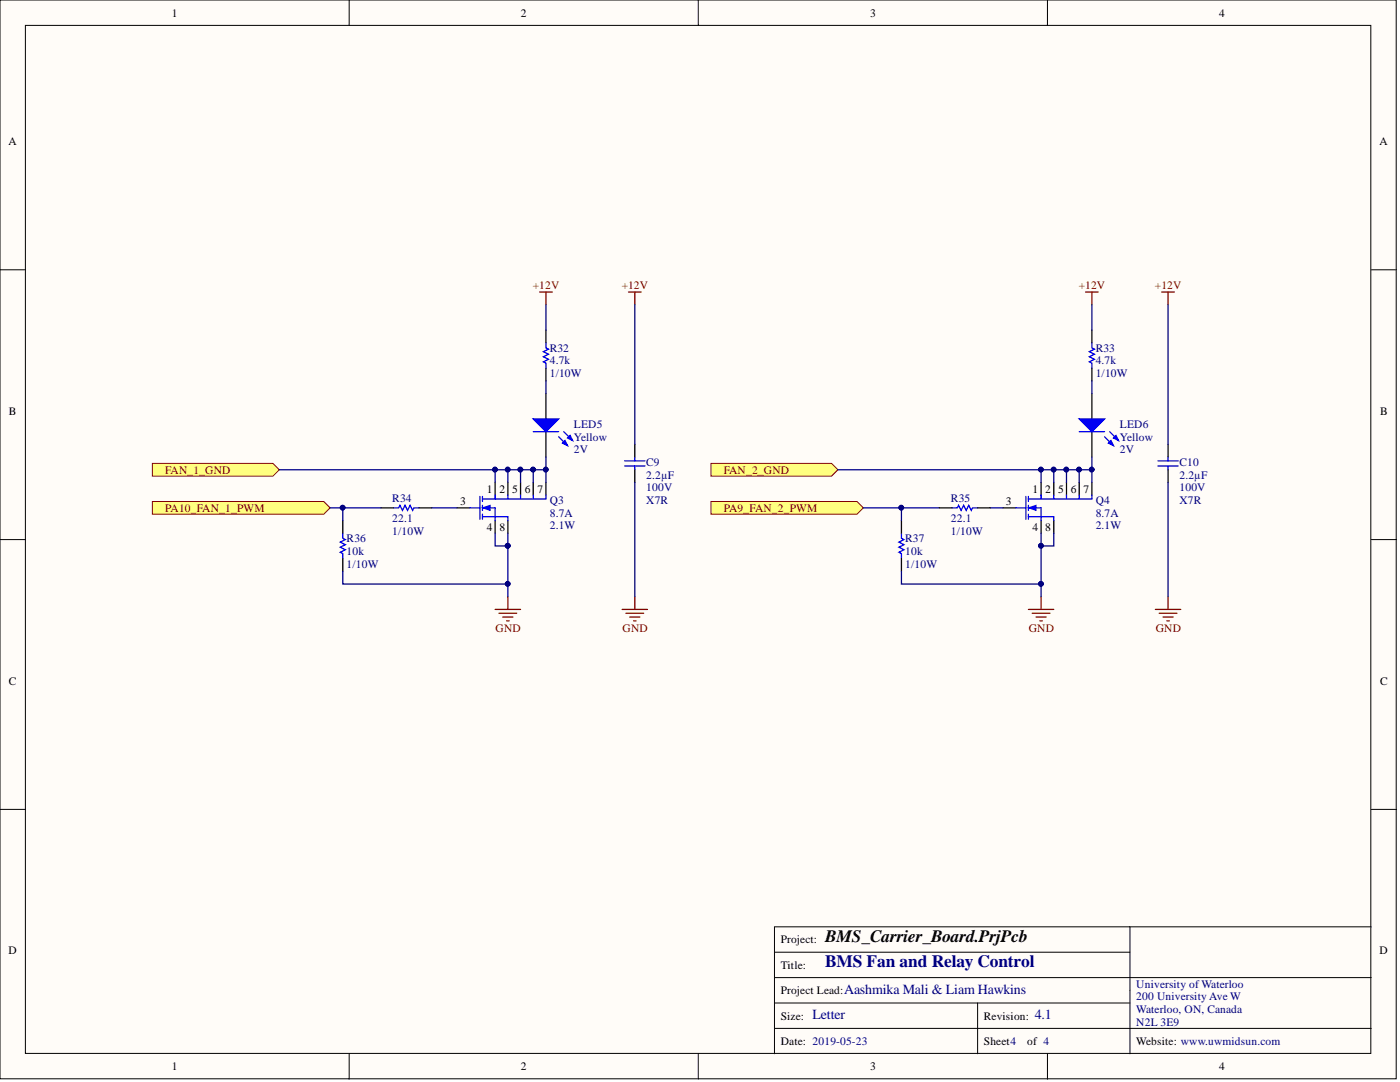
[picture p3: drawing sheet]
<svg xmlns="http://www.w3.org/2000/svg" width="279mm" height="216mm" viewBox="0 0 279 216" stroke-linecap="round" stroke-linejoin="round" font-family="sans-serif">
<defs><g id="words">
<text font-size="3.5" x="164.7" y="188">BMS_Carrier_Board.PrjPcb</text>
<text font-size="3.5" fill="#000080" x="164.7" y="193">BMS Fan and Relay Control</text>
<g font-size="2.8" fill="#000080">
<text x="162.2" y="203.3">Letter</text>
<text x="168.5" y="198.3">Aashmika Mali &amp; Liam Hawkins</text>
<text x="206.5" y="203.3">4.1</text>
</g>
<g font-size="2.3">
<text x="34.3" y="3.3">1</text>
<text x="104" y="3.3">2</text>
<text x="173.7" y="3.3">3</text>
<text x="243.3" y="3.3">4</text>
<text x="1.7" y="29">A</text>
<text x="275.3" y="29">A</text>
<text x="1.8" y="82.8">B</text>
<text x="275.4" y="82.8">B</text>
<text x="91.8" y="100.8">3</text>
<text x="97.1" y="98.3">1</text>
<text x="99.7" y="98.3">2</text>
<text x="102.2" y="98.3">5</text>
<text x="104.7" y="98.3">6</text>
<text x="107.3" y="98.3">7</text>
<text x="200.8" y="100.8">3</text>
<text x="206.1" y="98.3">1</text>
<text x="208.6" y="98.3">2</text>
<text x="211.2" y="98.3">5</text>
<text x="213.7" y="98.3">6</text>
<text x="216.2" y="98.3">7</text>
<text x="97.1" y="105.9">4</text>
<text x="99.7" y="105.9">8</text>
<text x="206.1" y="105.9">4</text>
<text x="208.6" y="105.9">8</text>
<text x="1.8" y="136.6">C</text>
<text x="275.4" y="136.6">C</text>
<text x="1.7" y="190.4">D</text>
<text x="155.8" y="188.2">Project:</text>
<text x="275.3" y="190.4">D</text>
<text x="155.8" y="193.3">Title:</text>
<text x="155.8" y="203.4">Size:</text>
<text x="155.8" y="198.4">Project Lead:</text>
<text x="196.4" y="203.4">Revision:</text>
<text x="155.8" y="208.5">Date: 2019-05-23</text>
<text x="196.4" y="208.5">Sheet4</text>
<text x="205" y="208.5">of 4</text>
<text x="226.8" y="208.5">Website: www.uwmidsun.com</text>
<text x="34.3" y="213.6">1</text>
<text x="104" y="213.6">2</text>
<text x="173.7" y="213.6">3</text>
<text x="243.3" y="213.6">4</text>
</g>
<g font-size="2.3" fill="#800000">
<text x="106.3" y="57.8">+12V</text>
<text x="124.1" y="57.8">+12V</text>
<text x="215.3" y="57.8">+12V</text>
<text x="230.5" y="57.8">+12V</text>
<text x="32.9" y="94.5">FAN_1_GND</text>
<text x="144.4" y="94.5">FAN_2_GND</text>
<text x="32.9" y="102.1">PA10_FAN_1_PWM</text>
<text x="144.4" y="102.1">PA9_FAN_2_PWM</text>
<text x="98.9" y="126.2">GND</text>
<text x="124.2" y="126.2">GND</text>
<text x="205.3" y="126.2">GND</text>
<text x="230.7" y="126.2">GND</text>
</g>
<g font-size="2.3" fill="#000080">
<text x="109.7" y="70.2">R32</text>
<text x="218.7" y="70.2">R33</text>
<text x="109.7" y="72.7">4.7k</text>
<text x="109.7" y="75.2">1/10W</text>
<text x="218.7" y="72.7">4.7k</text>
<text x="218.7" y="75.2">1/10W</text>
<text x="114.5" y="87.9">Yellow</text>
<text x="114.5" y="85.4">LED5</text>
<text x="223.5" y="87.9">Yellow</text>
<text x="223.5" y="85.4">LED6</text>
<text x="114.5" y="90.4">2V</text>
<text x="129" y="95.5">2.2µF</text>
<text x="129" y="93">C9</text>
<text x="223.5" y="90.4">2V</text>
<text x="235.4" y="95.5">2.2µF</text>
<text x="235.4" y="93">C10</text>
<text x="78.3" y="100.1">R34</text>
<text x="109.7" y="100.6">Q3</text>
<text x="129" y="98">100V</text>
<text x="129" y="100.6">X7R</text>
<text x="189.8" y="100.1">R35</text>
<text x="218.7" y="100.6">Q4</text>
<text x="235.4" y="98">100V</text>
<text x="235.4" y="100.6">X7R</text>
<text x="78.3" y="104.1">22.1</text>
<text x="78.3" y="106.7">1/10W</text>
<text x="109.7" y="103.1">8.7A</text>
<text x="109.7" y="105.6">2.1W</text>
<text x="189.8" y="104.1">22.1</text>
<text x="189.8" y="106.7">1/10W</text>
<text x="218.7" y="103.1">8.7A</text>
<text x="218.7" y="105.6">2.1W</text>
<text x="69.2" y="110.7">10k</text>
<text x="69.2" y="113.2">1/10W</text>
<text x="69.2" y="108.2">R36</text>
<text x="180.7" y="110.7">10k</text>
<text x="180.7" y="113.2">1/10W</text>
<text x="180.7" y="108.2">R37</text>
<text x="226.8" y="197.1">University of Waterloo</text>
<text x="226.8" y="199.6">200 University Ave W</text>
<text x="226.8" y="202.2">Waterloo, ON, Canada</text>
<text x="226.8" y="204.7">N2L 3E9</text>
</g>
</g></defs>
<g fill="#fffcf8" stroke="#000" stroke-width=".2">
<path d="M0 0h278.6v215.3h-278.6z"/>
<path d="M5.1 5.1h268.5v205.1h-268.5z"/>
</g>
<g fill="none" stroke="#000" stroke-width=".2">
<path d="M69.7 0v5.1M139.4 0v5.1M209 0v5.1M0 53.8h5.1M273.7 53.8h5M0 107.7h5.1M273.7 107.7h5M0 161.5h5.1M273.7 161.5h5M154.6 195.1h119.1M154.6 190h70.9M225.5 184.9h-70.9v25.4"/>
<path d="M225.5 184.9v25.4M225.5 184.9h48.2M69.7 210.3v5M139.4 210.3v5M154.6 200.1h70.9M154.6 205.2h119.1M195.1 200.1v10.2M209 210.3v5"/>
</g>
<path d="M207.8 119.1v2.5M205.2 121.6h5.1M206 122.4h3.5M206.8 123.1h2M207.5 123.9h.5" fill="none" stroke="#800000" stroke-width=".25"/>
<path d="M207.8 96.3v2.5M200.2 101.3h2.5M207.8 103.9v2.5" fill="none" stroke="#000" stroke-width=".25"/>
<path d="M204.7 99.1v4.5M205.2 99.6h12.7M205.2 99.1v1M202.7 101.3h2M205.2 101.3h2.6v2.6M205.2 103.1h2.6M205.2 100.8v1M205.2 102.6v1" fill="none" stroke="#00f" stroke-width=".25"/>
<path d="M205.2 101.3l1.6-.5v1z" fill="#00f"/>
<path d="M205.2 101.3l1.6-.5v1z" fill="none" stroke="#00f" stroke-width=".2"/>
<path d="M207.8 98.8v.8M210.3 98.8v.8M212.8 98.8v.8M215.4 98.8v.8M217.9 98.8v.8M179.9 106.4v1l.5 .3-1 .5 1 .5-1 .5 1 .5-1 .5 .5 .3v1M207.8 103.1h2.5v.8" fill="none" stroke="#00f" stroke-width=".25"/>
<path d="M210.3 96.3v2.5M212.8 96.3v2.5M215.4 96.3v2.5M217.9 96.3v2.5M179.9 103.9v2.5M179.9 111.5v2.5M210.3 103.9v2.5" fill="none" stroke="#000" stroke-width=".25"/>
<path d="M216.6 58.3h2.6M217.9 58.3v2.5" fill="none" stroke="#800000" stroke-width=".25"/>
<path d="M141.9 100.1h29.1l1.3 1.2-1.3 1.3h-29.1z" fill-rule="evenodd" fill="#ffff80" stroke="#800000" stroke-width=".2"/>
<path d="M217.9 68.4v1l.5 .3-1 .5 1 .5-1 .5 1 .5-1 .5 .5 .3v1" fill="none" stroke="#00f" stroke-width=".25"/>
<path d="M217.9 65.9v2.5M217.9 73.5v2.5M217.9 78.5v5.1M217.9 86.1v5.1" fill="none" stroke="#000" stroke-width=".25"/>
<path d="M215.4 83.6h5l-2.5 2.5z" fill="#00f"/>
<path d="M215.4 83.6h5l-2.5 2.5zM220.4 87.1l1.8 1.8M221.5 86.1l1.7 1.8" fill="none" stroke="#00f" stroke-width=".25"/>
<path d="M221.2 88.4l.5-.5 .5 1z" fill="#00f"/>
<path d="M221.2 88.4l.5-.5 .5 1z" fill="none" stroke="#00f" stroke-width=".25"/>
<path d="M222.2 87.4l.5-.5 .5 1z" fill="#00f"/>
<path d="M215.4 86.1h5M222.2 87.4l.5-.5 .5 1z" fill="none" stroke="#00f" stroke-width=".25"/>
<g fill="#ffff80" stroke="#800000" stroke-width=".2">
<path d="M141.9 92.5h24.1l1.2 1.2-1.2 1.3h-24.1z" fill-rule="evenodd"/>
<path d="M30.4 100.1h34.2l1.3 1.2-1.3 1.3h-34.2z" fill-rule="evenodd"/>
<path d="M30.4 92.5h24.1l1.2 1.2-1.2 1.3h-24.1z" fill-rule="evenodd"/>
</g>
<path d="M101.4 119.1v2.5M98.8 121.6h5.1M99.6 122.4h3.5M100.3 123.1h2.1M101.1 123.9h.5" fill="none" stroke="#800000" stroke-width=".25"/>
<path d="M98.8 96.3v2.5M91.2 101.3h2.6M98.8 103.9v2.5" fill="none" stroke="#000" stroke-width=".25"/>
<path d="M95.8 99.1v4.5M96.3 99.6h12.7M96.3 99.1v1M93.8 101.3h2M96.3 101.3h2.5v2.6M96.3 103.1h2.5M96.3 100.8v1M96.3 102.6v1" fill="none" stroke="#00f" stroke-width=".25"/>
<path d="M96.3 101.3l1.5-.5v1z" fill="#00f"/>
<path d="M96.3 101.3l1.5-.5v1z" fill="none" stroke="#00f" stroke-width=".2"/>
<path d="M109 68.4v1l.5 .3-1.1 .5 1.1 .5-1.1 .5 1.1 .5-1.1 .5 .6 .3v1M98.8 98.8v.8M101.4 98.8v.8M103.9 98.8v.8M106.4 98.8v.8M109 98.8v.8M68.4 106.4v1l.5 .3-1 .5 1 .5-1 .5 1 .5-1 .5 .5 .3v1M98.8 103.1h2.6v.8" fill="none" stroke="#00f" stroke-width=".25"/>
<path d="M109 65.9v2.5M109 73.5v2.5M109 78.5v5.1M101.4 96.3v2.5M103.9 96.3v2.5M106.4 96.3v2.5M109 86.1v5.1M109 96.3v2.5M68.4 103.9v2.5M68.4 111.5v2.5M101.4 103.9v2.5" fill="none" stroke="#000" stroke-width=".25"/>
<path d="M107.7 58.3h2.5M109 58.3v2.5" fill="none" stroke="#800000" stroke-width=".25"/>
<path d="M106.4 83.6h5.1l-2.5 2.5z" fill="#00f"/>
<path d="M106.4 83.6h5.1l-2.5 2.5zM111.5 87.1l1.8 1.8M112.5 86.1l1.8 1.8" fill="none" stroke="#00f" stroke-width=".25"/>
<path d="M112.2 88.4l.6-.5 .5 1z" fill="#00f"/>
<path d="M112.2 88.4l.6-.5 .5 1z" fill="none" stroke="#00f" stroke-width=".25"/>
<path d="M113.3 87.4l.5-.5 .5 1z" fill="#00f"/>
<path d="M106.4 86.1h5.1M113.3 87.4l.5-.5 .5 1zM124.7 93h4M124.7 92h4M126.7 91.2v.8M126.7 93v.7M231.1 93h4M231.1 92h4M233.1 91.2v.8M233.1 93v.7M78.5 101.3h1.1l.2-.5 .5 1 .5-1 .5 1 .5-1 .5 1 .3-.5h1M190 101.3h1l.3-.5 .5 1 .5-1 .5 1 .5-1 .5 1 .3-.5h1" fill="none" stroke="#00f" stroke-width=".25"/>
<path d="M126.7 88.7v2.5M126.7 93.7v2.6M233.1 88.7v2.5M233.1 93.7v2.6M76 101.3h2.5M83.6 101.3h2.5M187.5 101.3h2.5M195.1 101.3h2.5" fill="none" stroke="#000" stroke-width=".25"/>
<g fill="none" stroke="#000080" stroke-width=".25">
<path d="M109 60.8v5.1M109 76v2.5M126.7 60.8v27.9M217.9 60.8v5.1M217.9 76v2.5M233.1 60.8v27.9M55.7 93.7h43.1v2.6M98.8 93.7h10.2v2.6M101.4 93.7v2.6M103.9 93.7v2.6M106.4 93.7v2.6M109 91.2v2.5"/>
<path d="M126.7 96.3v22.8M167.2 93.7h50.7v2.6M207.8 93.7v2.6M210.3 93.7v2.6M212.8 93.7v2.6M215.4 93.7v2.6M217.9 91.2v2.5M233.1 96.3v22.8M65.9 101.3h10.1M68.4 114v2.5h33M68.4 101.3v2.6M86.1 101.3h5.1"/>
<path d="M98.8 106.4v2.5h2.6M101.4 108.9v10.2M101.4 106.4v2.5M172.3 101.3h15.2M179.9 114v2.5h27.9M179.9 101.3v2.6M197.6 101.3h2.6M207.8 106.4v2.5M210.3 106.4v2.5h-2.5v10.2"/>
</g>
<g fill="#000080" stroke="#000080" stroke-width=".2">
<circle cx="217.9" cy="93.7" r=".47"/>
<circle cx="207.7" cy="93.7" r=".47"/>
<circle cx="210.3" cy="93.7" r=".47"/>
<circle cx="212.8" cy="93.7" r=".47"/>
<circle cx="215.3" cy="93.7" r=".47"/>
<circle cx="101.3" cy="93.7" r=".47"/>
<circle cx="103.8" cy="93.7" r=".47"/>
<circle cx="106.4" cy="93.7" r=".47"/>
<circle cx="98.8" cy="93.7" r=".47"/>
<circle cx="101.3" cy="116.5" r=".47"/>
<circle cx="207.7" cy="116.5" r=".47"/>
<circle cx="207.7" cy="108.9" r=".47"/>
<circle cx="101.3" cy="108.9" r=".47"/>
<circle cx="108.9" cy="93.7" r=".47"/>
<circle cx="68.4" cy="101.3" r=".47"/>
<circle cx="179.9" cy="101.3" r=".47"/>
</g>
<g fill="none" stroke="#800000" stroke-width=".25">
<path d="M125.4 58.3h2.6M126.7 58.3v2.5M231.8 58.3h2.6M233.1 58.3v2.5M126.7 119.1v2.5M233.1 119.1v2.5M124.2 121.6h5M124.9 122.4h3.6M125.7 123.1h2M126.4 123.9h.5M230.6 121.6h5M231.3 122.4h3.6"/>
<path d="M232.1 123.1h2M232.9 123.9h.5"/>
</g>
<use href="#words"/>
</svg>
